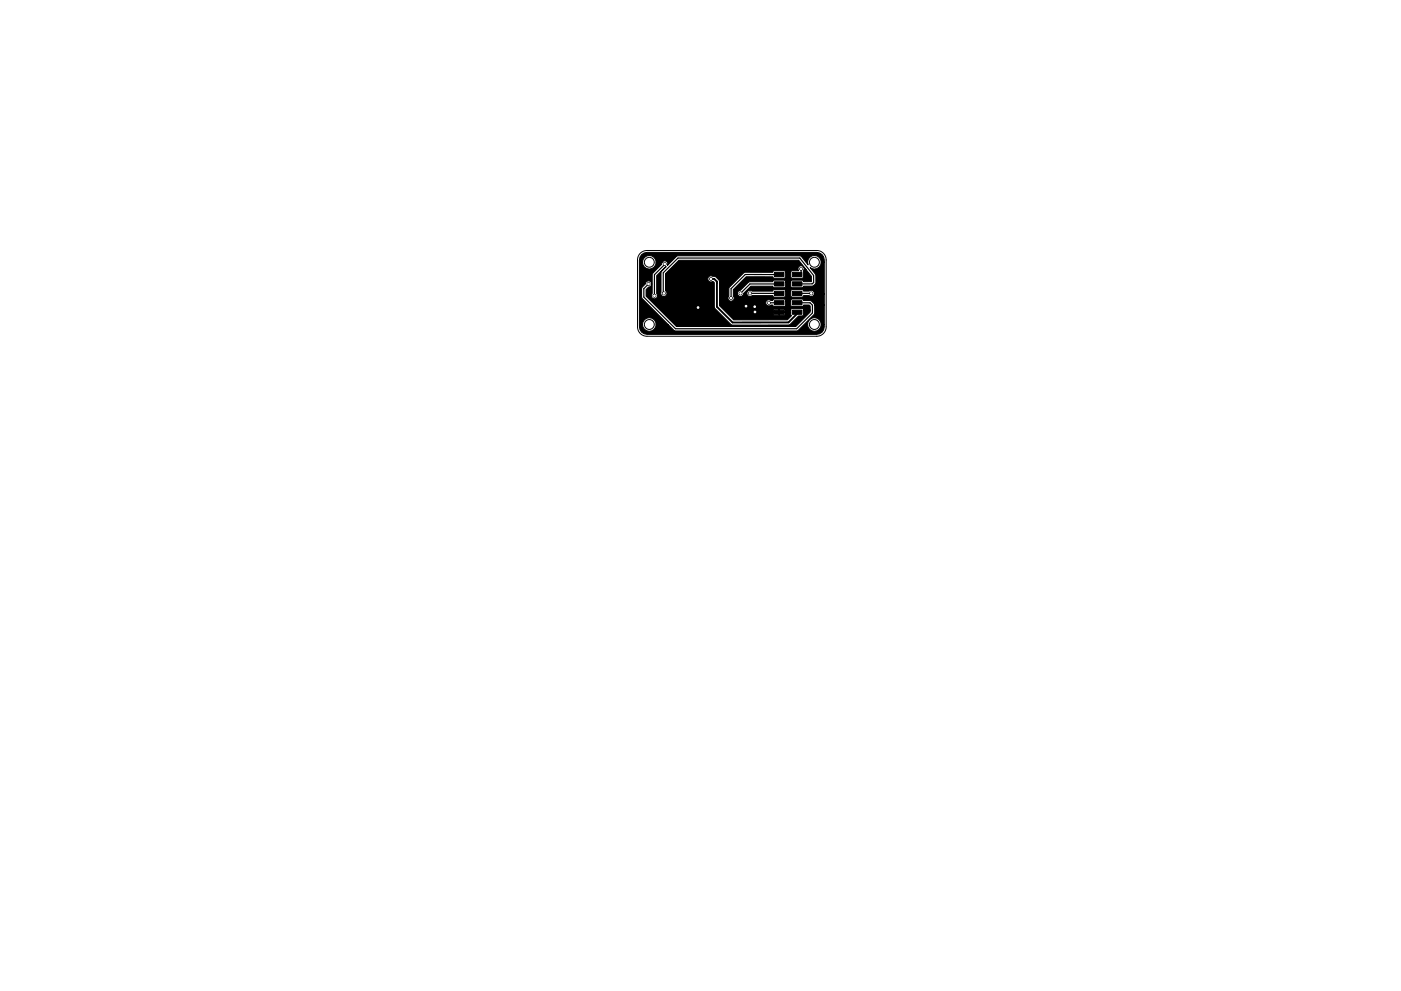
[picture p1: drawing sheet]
<svg xmlns="http://www.w3.org/2000/svg" width="297mm" height="210mm" viewBox="0 0 297 210" stroke-linecap="round" stroke-linejoin="round" font-family="sans-serif">
<g fill="none" stroke="#000" stroke-width=".21">
<path d="M135.8 53.7l.5-.4 .9-.2h36a2 2 0 0 1 2 2v14.2a2 2 0 0 1-2 2h-36a2 2 0 0 1-2-2v-14.2l.1-.6z"/>
<circle cx="137.7" cy="55.6" r="1.05"/>
<circle cx="172.7" cy="55.6" r="1.05"/>
<circle cx="137.7" cy="68.8" r="1.05"/>
<circle cx="172.7" cy="68.8" r="1.05"/>
</g>
<g fill="#000" stroke="#000" stroke-width=".21">
<path d="M136 54l.6-.3 .6-.2h35.9l.7 .2a1.78 1.78 0 0 1 1 1.9h-.7l-.1-.5a1.45 1.45 0 0 0-1.9-.8 1.45 1.45 0 0 0-.8 1.9l-1.4-1.8-.3-.1h-25.8l-.4 .1-1.9 1.9 .1-.2a.66 .66 0 0 0-.4-.7 .66 .66 0 0 0-.8 .2h-1.3l-.1-.5a1.45 1.45 0 0 0-2.4-.5 1.45 1.45 0 0 0 .5 2.4 1.45 1.45 0 0 0 2-1.4h1.3l-.1 .5-2 2-.1 4.3a.66 .66 0 0 0 .1 .9 .66 .66 0 0 0 .9-.1 .66 .66 0 0 0 0-.9v-3.8l2.1-1.9-1.1 1.1-.1 4.4a.66 .66 0 0 0 .9 .8 .66 .66 0 0 0 .1-1.2v-3.6l2.8-2.9h25.4l1.6 2h-.4v-.3a.66 .66 0 0 0-.9-.5 .66 .66 0 0 0-.3 1l-1.4 .1-.3 .3h-1l-.4-.4h-2l-.4 .4h-6l-3.2 3.3-.1 1.8a.66 .66 0 0 0 .1 .9 .66 .66 0 0 0 .9-.1 .66 .66 0 0 0 0-.9v-1.4l2.7-2.7h5.6l.4 .3h2l.3-.2 .1-1h1v.9l.3 .3h2.1l.4-.2-.1-1.3 .2-.3h.4l1.1 1.4v1.2h-1.6l-.4-.4h-2l-.4 .4h-1l-.4-.4h-2l-.4 .4h-4.8l-.3 .1-1.7 1.7a.66 .66 0 0 0-.7 .7 .66 .66 0 0 0 .7 .6 .66 .66 0 0 0 .7-.6l1.5-1.6h4.6l.4 .3h2.2l.2-.3v-.9h1l.1 1 .3 .2h2l.4-.3h1.9l.7-.6v-1.7l-1.2-1.6 .3 .2a1.45 1.45 0 0 0 2-1.4h.7v6.8h-2.1v-.3a.65 .65 0 0 0-1.1-.3h-1.2l-.4-.4h-2l-.4 .4h-1l-.4-.4h-2l-.4 .4-4.4-.1a.66 .66 0 0 0-.9 .1 .66 .66 0 0 0 .1 .9 .66 .66 0 0 0 .9 0h4.3l.4 .3h2l.3-.2 .1-1h1v.9l.3 .3h2.1l.4-.3 1.2 .1a.66 .66 0 0 0 1.1-.4h2.1v2.3h-2.1l-.1-.3-.7-.6h-1.5l-.4-.4h-2l-.4 .4h-1l-.4-.4h-2l-.4 .4h-.4a.66 .66 0 0 0-.9 0 .66 .66 0 0 0 0 .9 .66 .66 0 0 0 1 0h.3l.4 .3h2.2l.2-.3v-.9h1v.9l.3 .3h2.1l.4-.3h1.1l.3 .2v.9h-1.4l-.4-.4h-2l-.4 .4h-1.2l-.1-.2-2.3 .1v.5h1.2v-.6v.6h1.2v-.4h1.2v.5h-3.6v.4l.1 .2h1l.1-.6 .1 .6h1l.1-.6h1.2l.2 .7-.9 .9h-11.3l-3-3-.1-5.4-.9-.8-.5-.1a.68 .68 0 0 0-1 .7 .68 .68 0 0 0 1.1 .4l.3 .3v5.3l3.6 3.6 12.1 .1 .4-.2 1.7-1.8 1-.1 .1-1.1h1.4v.4l-3.1 3.1h-25.3l-6.4-6.5v-1.4l.6-.5a.66 .66 0 0 0 .6-.7 .66 .66 0 0 0-.7-.6 .66 .66 0 0 0-.6 .6l-.8 .9v2.1l5.5 5.6h-2.5a1.45 1.45 0 0 0-2-1.3 1.45 1.45 0 0 0-.5 2.4 1.45 1.45 0 0 0 2.4-.5l.1-.6h2.5l1.3 1.3 .3 .1h25.7l.3-.1 3.4-3.4 .1-.3v-1.7h2.1v4.1h-.7l-.1-.5a1.45 1.45 0 0 0-2.4-.5 1.45 1.45 0 0 0 .5 2.4 1.45 1.45 0 0 0 2-1.4h.7v.5a1.62 1.62 0 0 1-1.7 1.6h-35.9l-.6-.1-.6-.3-.3-.5-.1-.7v-14.1l.1-.7zM164.2 57.8h2v.9h-2zM168 57.8h2v.9h-2zM164.2 65.8h2v.9h-2zM164.2 63.8h2v.9h-2zM164.2 61.8h2v.9h-2zM164.2 59.8h2v.9h-2zM168 65.8h2v.9h-2zM168 63.8h2v.9h-2zM168 61.8h2v.9h-2zM168 59.8h2v.9h-2z"/>
<circle cx="140.9" cy="56" r=".3"/>
<circle cx="150.7" cy="59.2" r=".3"/>
<circle cx="169.8" cy="57" r=".3"/>
<circle cx="137.5" cy="60.2" r=".3"/>
<circle cx="138.8" cy="62.7" r=".3"/>
<circle cx="140.8" cy="62.2" r=".3"/>
<circle cx="148" cy="65.2" r=".3"/>
<circle cx="155" cy="63.2" r=".3"/>
<circle cx="157" cy="62.2" r=".3"/>
<circle cx="158.2" cy="65" r=".3"/>
<circle cx="159" cy="62.2" r=".3"/>
<circle cx="160" cy="65.1" r=".3"/>
<circle cx="160.1" cy="66.2" r=".3"/>
<circle cx="163" cy="64.2" r=".3"/>
<circle cx="172" cy="62.2" r=".3"/>
</g>
<path d="M150.7 59.2h.7l.6 .5v5.4l3.3 3.3h11.9l2.1-2.2" fill="none" stroke="#000" stroke-width=".4"/>
<g fill="none" stroke="#000" stroke-width=".25">
<path d="M140.9 56h.1l-2.2 2.3v4.4M150.7 59.2h.1M165.4 58.3l-7.4-.1-3 3v2M169.8 57h.1M169.8 57l.1 1.3M137.5 60.2l-1 1v1.8l6.7 6.7h25.7l3.4-3.3v-1.7l-.6-.5h-2.7M148 65.2h1M158.2 65l1.8 .1M159 62.2h6.3M159 62.2h.1M160.1 66.2h5.1M163 64.2h2.4"/>
<path d="M163 64.2h.1M165.5 60.2h-6.5l-2 2M169 62.2h3M169 60.2h3.2l.3-.2v-1.6l-2.9-3.7h-25.8l-3.2 3.2v4.2l.2 .1M172 62.2h.1"/>
</g>
<g fill="#fff" stroke="#fff" stroke-width=".21">
<circle cx="150.7" cy="59.2" r=".17"/>
<circle cx="163" cy="64.2" r=".17"/>
<circle cx="137.5" cy="60.2" r=".18"/>
<circle cx="159" cy="62.2" r=".17"/>
<circle cx="172" cy="62.2" r=".17"/>
<circle cx="157" cy="62.2" r=".17"/>
<circle cx="140.8" cy="62.2" r=".17"/>
<circle cx="155" cy="63.2" r=".17"/>
<circle cx="169.8" cy="57" r=".17"/>
<circle cx="140.9" cy="56" r=".17"/>
<circle cx="138.8" cy="62.7" r=".17"/>
<circle cx="158.2" cy="65" r=".17"/>
<circle cx="160" cy="65.1" r=".17"/>
<circle cx="160.1" cy="66.2" r=".17"/>
<circle cx="148" cy="65.2" r=".17"/>
</g>
</svg>
